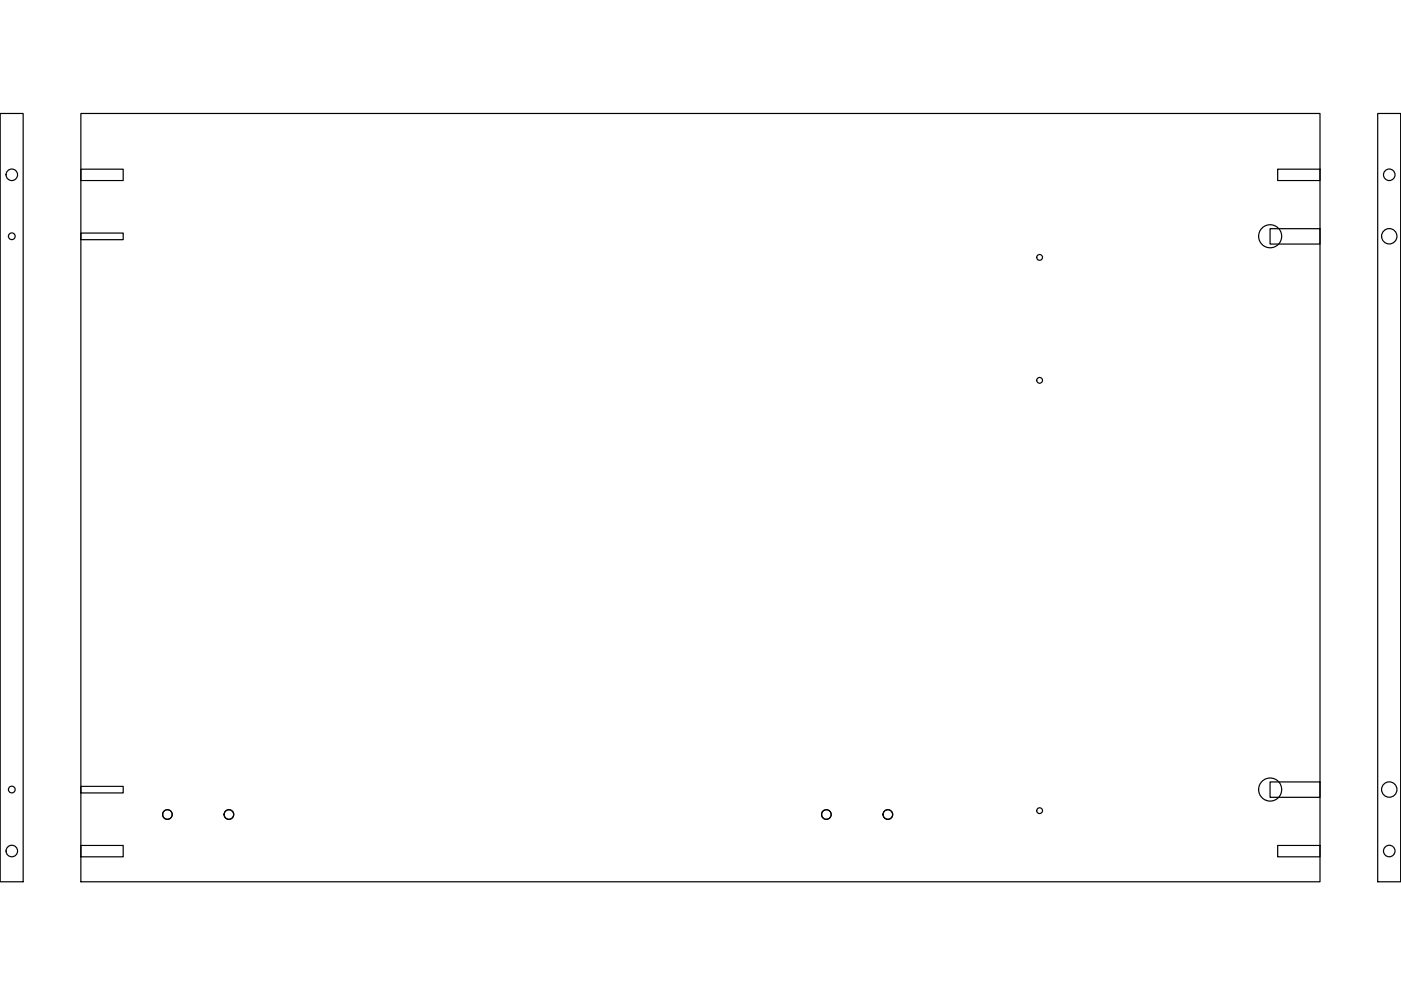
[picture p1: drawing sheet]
<svg xmlns="http://www.w3.org/2000/svg" width="297mm" height="211mm" viewBox="0 0 297 211" stroke-linecap="round" stroke-linejoin="round" font-family="sans-serif">
<path d="M0 0h297.1v211h-297.1z" fill="#fff" stroke="#fff" stroke-width=".21"/>
<g fill="none" stroke="#000" stroke-width=".25">
<path d="M0 24.1h4.9v162.9h-4.9zM17.1 24.1h262.8v162.9h-262.8zM17.1 35.9h9v2.4h-9zM270.9 35.9h9v2.4h-9zM292.1 24.1h4.9v162.9h-4.9zM17.1 49.4h9v1.4h-9zM269.3 48.5h10.6v3.2h-10.6zM17.1 166.7h9v1.4h-9zM17.1 179.3h9v2.4h-9zM269.3 165.8h10.6v3.3h-10.6zM270.9 179.3h9v2.4h-9z"/>
<circle cx="2.5" cy="37.1" r="1.22"/>
<circle cx="294.6" cy="37.1" r="1.22"/>
<circle cx="2.5" cy="50.1" r=".71"/>
<circle cx="220.4" cy="54.6" r=".61"/>
<circle cx="269.3" cy="50.1" r="2.44"/>
<circle cx="294.6" cy="50.1" r="1.63"/>
<circle cx="220.4" cy="80.6" r=".61"/>
<circle cx="2.5" cy="167.4" r=".71"/>
<circle cx="35.5" cy="172.7" r="1.02"/>
<circle cx="48.5" cy="172.7" r="1.02"/>
<circle cx="175.2" cy="172.7" r="1.02"/>
<circle cx="188.2" cy="172.7" r="1.02"/>
<circle cx="220.4" cy="171.9" r=".61"/>
<circle cx="269.3" cy="167.4" r="2.44"/>
<circle cx="294.6" cy="167.4" r="1.63"/>
<circle cx="2.5" cy="180.4" r="1.22"/>
<circle cx="294.6" cy="180.4" r="1.22"/>
</g>
</svg>
